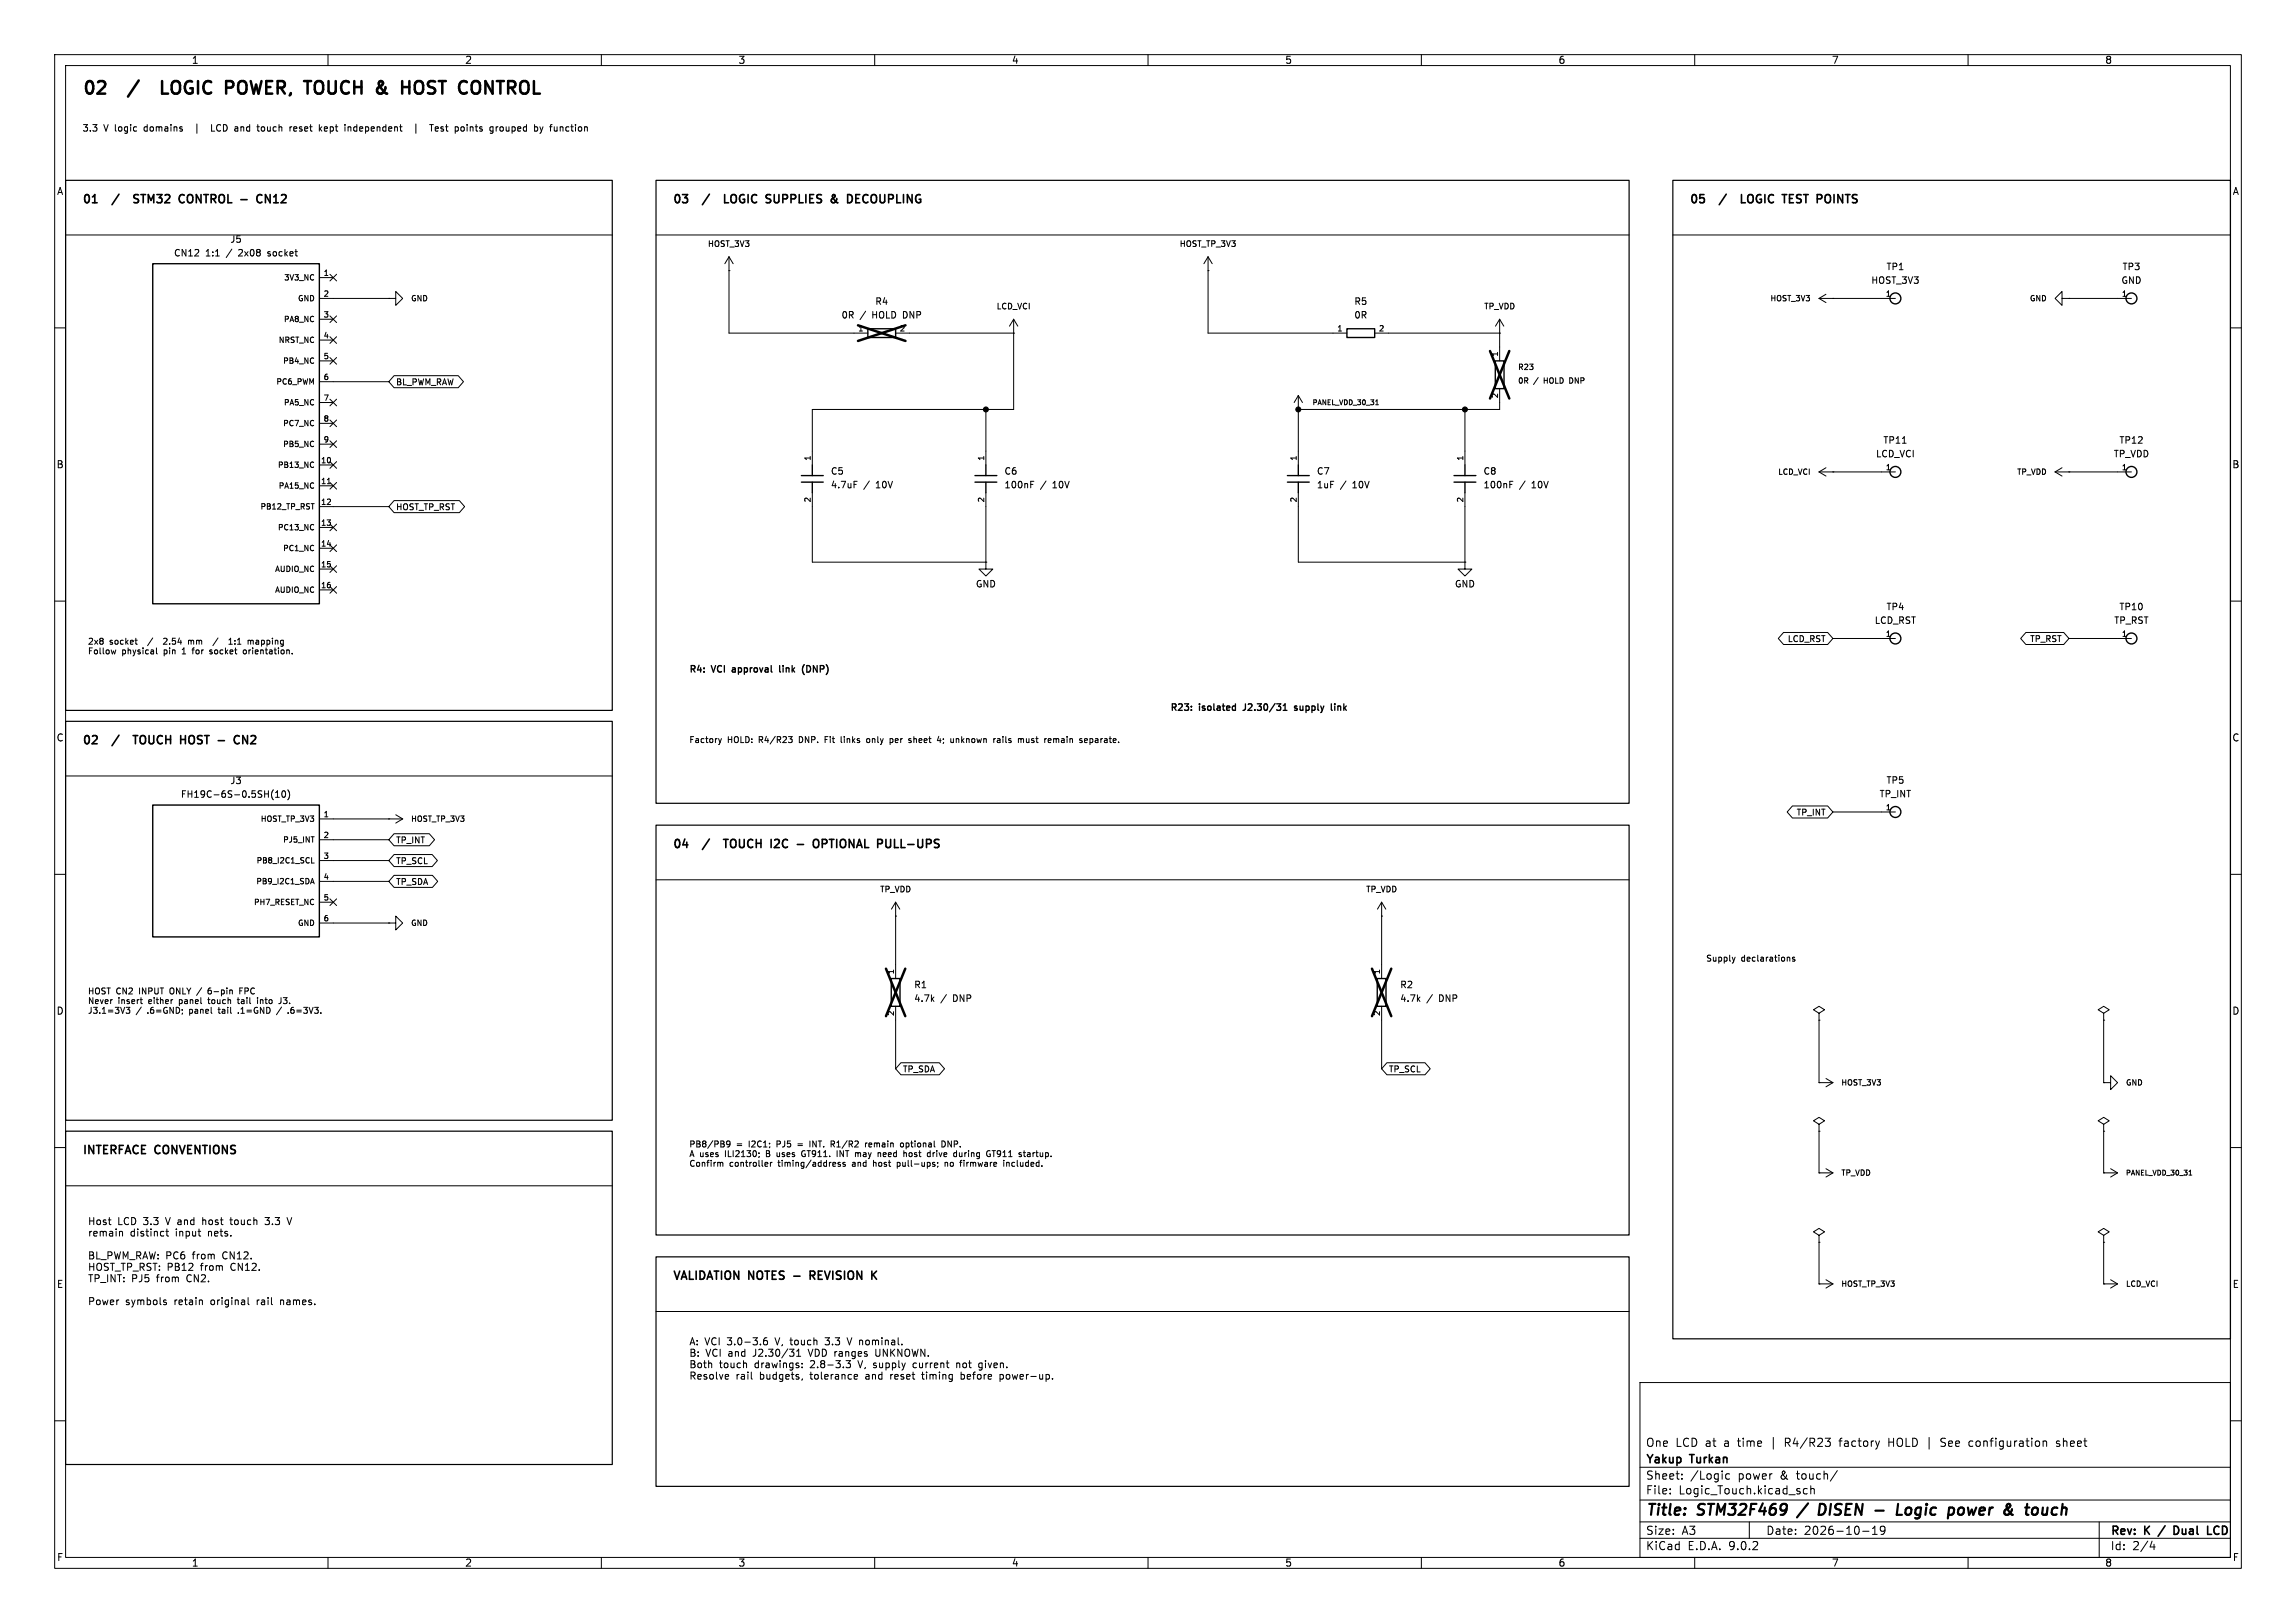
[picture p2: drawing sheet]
<svg xmlns="http://www.w3.org/2000/svg" width="420mm" height="297mm" viewBox="0 0 420 297" stroke-linecap="round" stroke-linejoin="round" font-family="sans-serif">
<defs><g id="words">
<g font-size="3.2">
<text x="15" y="18.4">02</text>
<text x="32.5" y="18.4">LOGIC</text>
<text x="45.1" y="18.4">POWER,</text>
<text x="60.6" y="18.4">TOUCH</text>
<text x="74.6" y="18.4">&amp;</text>
<text x="80.1" y="18.4">HOST</text>
<text x="91.5" y="18.4">CONTROL</text>
</g>
<g font-size="2.8">
<text x="301" y="277.9">Title:</text>
<text x="310.6" y="277.9">STM32F469</text>
<text x="334.3" y="277.9">DISEN</text>
<text x="350.2" y="277.9">Logic</text>
<text x="360.5" y="277.9">power</text>
<text x="371.4" y="277.9">&amp;</text>
<text x="376.2" y="277.9">touch</text>
</g>
<g font-size="2.1">
<text x="15" y="38">01</text>
<text x="26.4" y="38">STM32</text>
<text x="35.3" y="38">CONTROL</text>
<text x="47.1" y="38">-</text>
<text x="50.7" y="38">CN12</text>
<text x="123" y="38">03</text>
<text x="134.4" y="38">LOGIC</text>
<text x="142.6" y="38">SUPPLIES</text>
<text x="155.1" y="38">&amp;</text>
<text x="158.7" y="38">DECOUPLING</text>
<text x="309" y="38">05</text>
<text x="320.4" y="38">LOGIC</text>
<text x="328.6" y="38">TEST</text>
<text x="335.5" y="38">POINTS</text>
<text x="15" y="137">02</text>
<text x="26.4" y="137">TOUCH</text>
<text x="35.5" y="137">HOST</text>
<text x="43" y="137">-</text>
<text x="46.6" y="137">CN2</text>
<text x="123" y="155.9">04</text>
<text x="134.4" y="155.9">TOUCH</text>
<text x="143.5" y="155.9">I2C</text>
<text x="148.9" y="155.9">-</text>
<text x="152.5" y="155.9">OPTIONAL</text>
<text x="164.8" y="155.9">PULL-UPS</text>
<text x="15" y="212">INTERFACE</text>
<text x="28.5" y="212">CONVENTIONS</text>
<text x="123" y="234.9">VALIDATION NOTES</text>
<text x="149.4" y="234.9">REVISION</text>
<text x="301" y="268.2">Yakup</text>
<text x="301" y="265">One</text>
<text x="306.5" y="265">LCD at</text>
<text x="309.3" y="268.2">Turkan</text>
<text x="315.5" y="265">a</text>
<text x="318.2" y="265">time</text>
<text x="324.3" y="265">|</text>
<text x="327.1" y="265">R4/R23</text>
<text x="337.2" y="265">factory</text>
<text x="346.3" y="265">HOLD</text>
<text x="356.2" y="265">See</text>
<text x="361.5" y="265">configuration</text>
<text x="377.7" y="265">sheet</text>
<text x="301" y="273.7">File:</text>
<text x="301" y="271">Sheet:</text>
<text x="307.1" y="273.7">Logic_Touch.kicad_sch</text>
<text x="309.2" y="271">/Logic</text>
<text x="318" y="271">power</text>
<text x="325.8" y="271">&amp;</text>
<text x="329" y="271">touch/</text>
<text x="301" y="281.1">Size:</text>
<text x="307.6" y="281.1">A3</text>
<text x="323" y="281.1">Date:</text>
<text x="330" y="281.1">2026-10-19</text>
<text x="386" y="281.3">Rev:</text>
<text x="392.4" y="281.3">K</text>
<text x="398.9" y="281.3">Dual</text>
<text x="405.7" y="281.3">LCD</text>
<text x="301" y="283.9">KiCad</text>
<text x="308.7" y="283.9">E.D.A.</text>
<text x="316.3" y="283.9">9.0.2</text>
<text x="386" y="283.9">Id:</text>
<text x="390.1" y="283.9">2/4</text>
</g>
<g font-size="1.8">
<text x="35" y="11.9">1</text>
<text x="85" y="11.9">2</text>
<text x="135" y="11.9">3</text>
<text x="185" y="11.9">4</text>
<text x="235" y="11.9">5</text>
<text x="285" y="11.9">6</text>
<text x="335" y="11.9">7</text>
<text x="385" y="11.9">8</text>
<text x="10.3" y="35.9">A</text>
<text x="408.3" y="35.9">A</text>
<text x="10.3" y="85.9">B</text>
<text x="408.2" y="85.9">B</text>
<text x="10.3" y="135.9">C</text>
<text x="408.2" y="135.9">C</text>
<text x="10.3" y="185.9">D</text>
<text x="408.2" y="185.9">D</text>
<text x="16" y="224.5">Host</text>
<text x="16" y="226.6">remain</text>
<text x="21.5" y="224.5">LCD 3.3</text>
<text x="23.8" y="226.6">distinct</text>
<text x="30.6" y="224.5">V and</text>
<text x="32.2" y="226.6">input</text>
<text x="37.7" y="224.5">host</text>
<text x="38.3" y="226.6">nets.</text>
<text x="43" y="224.5">touch</text>
<text x="49.6" y="224.5">3.3</text>
<text x="16" y="230.8">BL_PWM_RAW: PC6</text>
<text x="16" y="232.9">HOST_TP_RST: PB12</text>
<text x="35.3" y="230.8">from</text>
<text x="36.8" y="232.9">from</text>
<text x="41" y="230.8">CN12.</text>
<text x="42.5" y="232.9">CN12.</text>
<text x="10.3" y="235.9">E</text>
<text x="16" y="235">TP_INT:</text>
<text x="16" y="239.2">Power</text>
<text x="22.9" y="239.2">symbols</text>
<text x="24.1" y="235">PJ5</text>
<text x="28.8" y="235">from</text>
<text x="32" y="239.2">retain</text>
<text x="34.4" y="235">CN2.</text>
<text x="38.8" y="239.2">original</text>
<text x="47.4" y="239.2">rail</text>
<text x="51.9" y="239.2">names.</text>
<text x="408.3" y="235.9">E</text>
<text x="126" y="246.5">A: VCI 3.0-3.6</text>
<text x="126" y="248.6">B:</text>
<text x="126" y="250.7">Both</text>
<text x="129.1" y="248.6">VCI and</text>
<text x="131.6" y="250.7">touch</text>
<text x="138" y="248.6">J2.30/31</text>
<text x="138.2" y="250.7">drawings:</text>
<text x="142.1" y="246.5">V, touch</text>
<text x="148.4" y="248.6">VDD ranges</text>
<text x="148.5" y="250.7">2.8-3.3</text>
<text x="151.6" y="246.5">3.3</text>
<text x="155.9" y="246.5">V nominal.</text>
<text x="157.5" y="250.7">V, supply</text>
<text x="161" y="248.6">UNKNOWN.</text>
<text x="167.9" y="250.7">current</text>
<text x="176" y="250.7">not</text>
<text x="180.3" y="250.7">given.</text>
<text x="126" y="252.8">Resolve</text>
<text x="134.6" y="252.8">rail</text>
<text x="139.1" y="252.8">budgets,</text>
<text x="148.5" y="252.8">tolerance</text>
<text x="158.8" y="252.8">and</text>
<text x="163.5" y="252.8">reset</text>
<text x="169.5" y="252.8">timing</text>
<text x="176.8" y="252.8">before</text>
<text x="184.1" y="252.8">power-up.</text>
<text x="10.3" y="285.9">F</text>
<text x="35" y="286.9">1</text>
<text x="85" y="286.9">2</text>
<text x="135" y="286.9">3</text>
<text x="185" y="286.9">4</text>
<text x="235" y="286.9">5</text>
<text x="285" y="286.9">6</text>
<text x="335" y="286.9">7</text>
<text x="385" y="286.9">8</text>
<text x="408.3" y="285.9">F</text>
</g>
<g font-size="1.7">
<text x="15" y="24.4">3.3</text>
<text x="19" y="24.4">V logic</text>
<text x="26.7" y="24.4">domains</text>
<text x="39.8" y="24.4">LCD and</text>
<text x="48.7" y="24.4">touch</text>
<text x="54.8" y="24.4">reset</text>
<text x="60.4" y="24.4">kept</text>
<text x="65.3" y="24.4">independent</text>
<text x="78.4" y="24.4">|</text>
<text x="81.8" y="24.4">Test</text>
<text x="86.6" y="24.4">points</text>
<text x="93.2" y="24.4">grouped</text>
<text x="101.5" y="24.4">by</text>
<text x="104.7" y="24.4">function</text>
<text x="31.7" y="47.1">CN12</text>
<text x="37.6" y="47.1">1:1</text>
<text x="41.6" y="47.1">/</text>
<text x="42" y="44.6">J5</text>
<text x="44" y="47.1">2x08</text>
<text x="49.5" y="47.1">socket</text>
<text x="342.2" y="52.1">HOST_3V3</text>
<text x="345" y="49.6">TP1</text>
<text x="388" y="52.1">GND</text>
<text x="388.2" y="49.6">TP3</text>
<text x="153.8" y="58.5">0R</text>
<text x="157.3" y="58.5">/</text>
<text x="159.7" y="58.5">HOLD</text>
<text x="160" y="56">R4</text>
<text x="165.5" y="58.5">DNP</text>
<text x="247.6" y="56">R5</text>
<text x="247.6" y="58.5">0R</text>
<text x="343.1" y="83.9">LCD_VCI</text>
<text x="344.4" y="81.4">TP11</text>
<text x="386.6" y="83.9">TP_VDD</text>
<text x="387.6" y="81.4">TP12</text>
<text x="151.9" y="87.1">C5</text>
<text x="151.9" y="89.6">4.7uF</text>
<text x="158" y="89.6">/</text>
<text x="160.4" y="89.6">10V</text>
<text x="183.6" y="87.1">C6</text>
<text x="183.6" y="89.6">100nF</text>
<text x="190.3" y="89.6">/</text>
<text x="192.7" y="89.6">10V</text>
<text x="240.8" y="87.1">C7</text>
<text x="240.8" y="89.6">1uF</text>
<text x="245.2" y="89.6">/</text>
<text x="247.6" y="89.6">10V</text>
<text x="271.3" y="87.1">C8</text>
<text x="271.3" y="89.6">100nF</text>
<text x="277.9" y="89.6">/</text>
<text x="280.3" y="89.6">10V</text>
<text x="178.4" y="107.7">GND</text>
<text x="266" y="107.7">GND</text>
<text x="345" y="111.9">TP4</text>
<text x="387.6" y="111.9">TP10</text>
<text x="342.8" y="114.4">LCD_RST</text>
<text x="386.6" y="114.4">TP_RST</text>
<text x="126" y="123.7">R4:</text>
<text x="130.3" y="123.7">VCI</text>
<text x="134.5" y="123.7">approval</text>
<text x="143.6" y="123.7">link</text>
<text x="148.3" y="123.7">(DNP)</text>
<text x="214" y="130.7">R23:</text>
<text x="219.5" y="130.7">isolated</text>
<text x="228" y="130.7">J2.30/31</text>
<text x="237.8" y="130.7">supply</text>
<text x="245" y="130.7">link</text>
<text x="42" y="143.7">J3</text>
<text x="345" y="143.6">TP5</text>
<text x="33" y="146.2">FH19C-6S-0.5SH(10)</text>
<text x="343.7" y="146.1">TP_INT</text>
<text x="167.1" y="181">R1</text>
<text x="167.1" y="183.5">4.7k</text>
<text x="172.1" y="183.5">/</text>
<text x="174.5" y="183.5">DNP</text>
<text x="256" y="181">R2</text>
<text x="256" y="183.5">4.7k</text>
<text x="261" y="183.5">/</text>
<text x="263.4" y="183.5">DNP</text>
</g>
<g font-size="1.5">
<text x="129.4" y="45.4">HOST_3V3</text>
<text x="215.7" y="45.4">HOST_TP_3V3</text>
<text x="182.2" y="56.8">LCD_VCI</text>
<text x="271.4" y="56.8">TP_VDD</text>
<text x="72.4" y="70.7">BL_PWM_RAW</text>
<text x="72.4" y="93.6">HOST_TP_RST</text>
<text x="16" y="118.3">2x8</text>
<text x="20.1" y="118.3">socket</text>
<text x="27.5" y="118.3">/</text>
<text x="30.8" y="118.3">2.54</text>
<text x="35.5" y="118.3">mm</text>
<text x="43.9" y="118.3">1:1</text>
<text x="47.6" y="118.3">mapping</text>
<text x="326.9" y="117.7">LCD_RST</text>
<text x="371.2" y="117.7">TP_RST</text>
<text x="16" y="120.1">Follow</text>
<text x="22.3" y="120.1">physical</text>
<text x="30.1" y="120.1">pin</text>
<text x="33.7" y="120.1">1</text>
<text x="35.9" y="120.1">for</text>
<text x="39.2" y="120.1">socket</text>
<text x="45.6" y="120.1">orientation.</text>
<text x="126" y="136.3">Factory</text>
<text x="133.1" y="136.3">HOLD:</text>
<text x="139" y="136.3">R4/R23</text>
<text x="146.6" y="136.3">DNP.</text>
<text x="151.5" y="136.3">Fit</text>
<text x="154.7" y="136.3">links</text>
<text x="159.6" y="136.3">only</text>
<text x="164.1" y="136.3">per</text>
<text x="167.8" y="136.3">sheet</text>
<text x="173.3" y="136.3">4;</text>
<text x="175.9" y="136.3">unknown</text>
<text x="184" y="136.3">rails</text>
<text x="188.8" y="136.3">must</text>
<text x="193.8" y="136.3">remain</text>
<text x="200.5" y="136.3">separate.</text>
<text x="328.5" y="149.4">TP_INT</text>
<text x="72.4" y="154.5">TP_INT</text>
<text x="72.4" y="158.3">TP_SCL</text>
<text x="72.4" y="162.1">TP_SDA</text>
<text x="160.9" y="163.5">TP_VDD</text>
<text x="249.8" y="163.5">TP_VDD</text>
<text x="312" y="176.3">Supply</text>
<text x="318.5" y="176.3">declarations</text>
<text x="16" y="182.3">HOST CN2</text>
<text x="16" y="184.1">Never</text>
<text x="16" y="185.8">J3.1=3V3</text>
<text x="21.6" y="184.1">insert</text>
<text x="24.9" y="185.8">/</text>
<text x="25.6" y="182.3">INPUT</text>
<text x="27.2" y="185.8">.6=GND;</text>
<text x="27.4" y="184.1">either</text>
<text x="31.5" y="182.3">ONLY /</text>
<text x="33.2" y="184.1">panel</text>
<text x="35" y="185.8">panel</text>
<text x="38.7" y="184.1">touch</text>
<text x="38.9" y="182.3">6-pin</text>
<text x="40.6" y="185.8">tail</text>
<text x="44.4" y="184.1">tail</text>
<text x="44.4" y="185.8">.1=GND</text>
<text x="44.9" y="182.3">FPC</text>
<text x="48.2" y="184.1">into</text>
<text x="51.8" y="185.8">/</text>
<text x="52.4" y="184.1">J3.</text>
<text x="54" y="185.8">.6=3V3.</text>
<text x="165.1" y="196.4">TP_SDA</text>
<text x="254" y="196.4">TP_SCL</text>
<text x="126" y="210.3">PB8/PB9</text>
<text x="126" y="212.1">A uses</text>
<text x="126" y="213.8">Confirm</text>
<text x="132.8" y="212.1">ILI2130;</text>
<text x="133.5" y="213.8">controller</text>
<text x="134.7" y="210.3">=</text>
<text x="137.2" y="210.3">I2C1;</text>
<text x="140.5" y="212.1">B</text>
<text x="142.5" y="210.3">PJ5</text>
<text x="142.6" y="213.8">timing/address</text>
<text x="142.7" y="212.1">uses</text>
<text x="146.5" y="210.3">=</text>
<text x="147.5" y="212.1">GT911.</text>
<text x="149" y="210.3">INT.</text>
<text x="153.1" y="210.3">R1/R2</text>
<text x="154.2" y="212.1">INT</text>
<text x="156.3" y="213.8">and</text>
<text x="157.8" y="212.1">may</text>
<text x="159.6" y="210.3">remain</text>
<text x="160.4" y="213.8">host</text>
<text x="162.2" y="212.1">need</text>
<text x="165" y="213.8">pull-ups;</text>
<text x="166.3" y="210.3">optional</text>
<text x="167.1" y="212.1">host</text>
<text x="171.7" y="212.1">drive</text>
<text x="173.9" y="213.8">no</text>
<text x="174.1" y="210.3">DNP.</text>
<text x="176.7" y="212.1">during</text>
<text x="177" y="213.8">firmware</text>
<text x="183" y="212.1">GT911</text>
<text x="185.2" y="213.8">included.</text>
<text x="189.2" y="212.1">startup.</text>
</g>
<g font-size="1.4">
<text x="51.8" y="51.5">3V3_NC</text>
<text x="59.1" y="50.5">1</text>
<text x="51.8" y="59.1">PA8_NC</text>
<text x="54.4" y="55.3">GND</text>
<text x="59.1" y="54.4">2</text>
<text x="59.1" y="58.2">3</text>
<text x="75.1" y="55.3">GND</text>
<text x="323.7" y="55.3">HOST_3V3</text>
<text x="344.8" y="54.4">1</text>
<text x="371.2" y="55.3">GND</text>
<text x="388" y="54.4">1</text>
<text x="50.8" y="63">NRST_NC</text>
<text x="59.1" y="62">4</text>
<text x="59.1" y="65.8">5</text>
<text x="156.9" y="60.7">1</text>
<text x="164.5" y="60.7">2</text>
<text x="244.5" y="60.7">1</text>
<text x="252.1" y="60.7">2</text>
<text x="274.1" y="65.4" transform="rotate(-90 274.1 65.4)">1</text>
<text x="50.4" y="70.6">PC6_PWM</text>
<text x="51.7" y="66.8">PB4_NC</text>
<text x="59.1" y="69.6">6</text>
<text x="277.6" y="67.9">R23</text>
<text x="277.6" y="70.4">0R</text>
<text x="280.6" y="70.4">/</text>
<text x="282.6" y="70.4">HOLD</text>
<text x="287.5" y="70.4">DNP</text>
<text x="51.8" y="74.4">PA5_NC</text>
<text x="59.1" y="73.4">7</text>
<text x="59.1" y="77.2">8</text>
<text x="274.1" y="73" transform="rotate(-90 274.1 73)">2</text>
<text x="51.7" y="78.2">PC7_NC</text>
<text x="51.7" y="82">PB5_NC</text>
<text x="59.1" y="81">9</text>
<text x="50.7" y="85.8">PB13_NC</text>
<text x="50.8" y="89.6">PA15_NC</text>
<text x="58.6" y="84.8">10</text>
<text x="58.6" y="88.6">11</text>
<text x="148.3" y="84.4" transform="rotate(-90 148.3 84.4)">1</text>
<text x="180.1" y="84.4" transform="rotate(-90 180.1 84.4)">1</text>
<text x="237.2" y="84.4" transform="rotate(-90 237.2 84.4)">1</text>
<text x="267.7" y="84.4" transform="rotate(-90 267.7 84.4)">1</text>
<text x="325.2" y="87.1">LCD_VCI</text>
<text x="344.8" y="86.1">1</text>
<text x="368.9" y="87.1">TP_VDD</text>
<text x="388" y="86.1">1</text>
<text x="47.5" y="93.4">PB12_TP_RST</text>
<text x="58.6" y="92.5">12</text>
<text x="148.3" y="92" transform="rotate(-90 148.3 92)">2</text>
<text x="180.1" y="92" transform="rotate(-90 180.1 92)">2</text>
<text x="237.2" y="92" transform="rotate(-90 237.2 92)">2</text>
<text x="267.7" y="92" transform="rotate(-90 267.7 92)">2</text>
<text x="50.7" y="97.2">PC13_NC</text>
<text x="51.7" y="101.1">PC1_NC</text>
<text x="58.6" y="96.3">13</text>
<text x="58.6" y="100.1">14</text>
<text x="50.2" y="104.9">AUDIO_NC</text>
<text x="58.6" y="103.9">15</text>
<text x="58.6" y="107.7">16</text>
<text x="50.2" y="108.7">AUDIO_NC</text>
<text x="344.8" y="116.6">1</text>
<text x="388" y="116.6">1</text>
<text x="59.1" y="149.6">1</text>
<text x="344.8" y="148.3">1</text>
<text x="47.6" y="150.6">HOST_TP_3V3</text>
<text x="51.7" y="154.4">PJ5_INT</text>
<text x="59.1" y="153.4">2</text>
<text x="75.1" y="150.6">HOST_TP_3V3</text>
<text x="46.8" y="158.2">PB8_I2C1_SCL</text>
<text x="59.1" y="157.2">3</text>
<text x="59.1" y="161">4</text>
<text x="46.3" y="165.8">PH7_RESET_NC</text>
<text x="46.7" y="162">PB9_I2C1_SDA</text>
<text x="59.1" y="164.8">5</text>
<text x="54.4" y="169.6">GND</text>
<text x="59.1" y="168.7">6</text>
<text x="75.1" y="169.6">GND</text>
<text x="163.6" y="178.4" transform="rotate(-90 163.6 178.4)">1</text>
<text x="252.5" y="178.4" transform="rotate(-90 252.5 178.4)">1</text>
<text x="163.6" y="186" transform="rotate(-90 163.6 186)">2</text>
<text x="252.5" y="186" transform="rotate(-90 252.5 186)">2</text>
<text x="336.7" y="198.8">HOST_3V3</text>
<text x="388.8" y="198.8">GND</text>
<text x="336.7" y="215.4">TP_VDD</text>
<text x="336.7" y="235.7">HOST_TP_3V3</text>
<text x="388.8" y="235.7">LCD_VCI</text>
</g>
<g font-size="1.3">
<text x="240" y="74.3">PANEL_VDD_30_31</text>
<text x="388.8" y="215.3">PANEL_VDD_30_31</text>
</g>
</g></defs>
<g fill="none" stroke="#000" stroke-width=".18">
<path d="M10 10h400v277h-400zM12 12h396v273h-396zM60 10v2M110 10v2M160 10v2M210 10v2M260 10v2M310 10v2M360 10v2M36 22.7v1.7M38.7 22.8v1.2h.6M48.2 23.2l-.3 .1-.1 .1v.5l.4 .1"/>
<path d="M53.3 23.2h.1M53.7 23.6l.6-.1-.1-.2-.3-.1-.2 .2 .1 .5h.4M59.3 23.6l.6-.1-.1-.2-.3-.1-.2 .2 .1 .5h.4M64 23.2l.2 .2v.6M64.9 23.2l-.2 .2v.4l.2 .2M76.1 22.7v1.7M79.6 23.6l.6-.1-.1-.2-.3-.1-.2 .2 .1 .5h.4M81.1 23.3l-.3-.1-.2 .2 .1 .1 .4 .2v.2h-.5M86 23.2v.8M86.2 23.2l-.2 .1M91.6 23.3l.2-.1 .3 .2-.1 .5h-.4M92.6 23.2v.6l.2 .2"/>
<path d="M100.5 23.2h.5M101 22.8l-.3 .2v1M103.7 23.2l.4 .1M104.1 23.9l-.4 .1M12 43h100M49 46.8h.1M49 46.1v.3M58.4 54.6h12.7M58.4 50.8h2.6M58.4 58.4h2.6M60.4 50.2l1.2 1.2M60.4 57.8l1.2 1.2"/>
<path d="M61.6 50.2l-1.2 1.2M61.6 57.8l-1.2 1.2M71.1 54.6h1.3v-1.3l1.3 1.3-1.3 1.3v-1.3M71.1 54.6h.1M120 43h178M133.3 49.5h.1M133.3 47v14h25.4M133.3 47l-.7 1.3M133.3 47l.8 1.3M185.4 58.4l-.7 1.3M185.4 58.4l.8 1.3M185.4 58.4v16.5h-36.8v10.2"/>
<path d="M221 49.5h.1M221 47l-.8 1.3M221 47l.7 1.3M221 47v14h25.4M274.3 58.4l-.7 1.3M274.3 58.4l.8 1.3M274.3 58.4v7.6M306 43h102M332.7 54.6h14M332.7 54.6l1.3 .8M334 53.8l-1.3 .8M335.3 54.6h.1"/>
<path d="M377.2 54.6v-1.3l-1.3 1.3 1.3 1.3v-1.3h1.3M378.5 54.6h.1M378.5 54.6h11.4M10 60h2M58.4 62.2h2.6M58.4 66h2.6M58.4 69.9h12.7M58.4 73.7h2.6M58.4 77.5h2.6M60.4 61.6l1.2 1.2M60.4 65.4l1.2 1.2M60.4 76.9l1.2 1.2"/>
<path d="M60.4 73.1l1.2 1.2M61.6 61.6l-1.2 1.2M61.6 65.4l-1.2 1.2M61.6 76.9l-1.2 1.2M61.6 73.1l-1.2 1.2M72.1 68.7h11.7l1 1.2-1 1.1h-11.7l-1-1.1zM163.8 61h21.6M180.3 74.9v10.2M185.4 61h.1M237.5 74.9h.1M237.5 72.4v12.7M237.5 72.4l-.8 1.3"/>
<path d="M237.5 72.4l.8 1.3M251.5 61h22.8M251.6 74.1h.6M251.7 73.4l.2-.2v.9M268 74.9v10.2M274.3 61h.1M274.3 71.1v3.8h-36.8M287.4 69.1h-.3v1h.3M408 60h2M57.2 84.5l.2 .1M57.4 85.4l-.2 .1M58.4 81.3h2.6"/>
<path d="M58.4 85.1h2.6M58.4 88.9h2.6M58.4 92.7h12.7M58.4 96.5h2.6M59.9 88.5h.6M60.4 88.3l1.2 1.2M60.4 80.7l1.2 1.2M60.4 84.5l1.2 1.2M60.4 99.7l1.2 1.2M60.4 95.9l1.2 1.2M61.6 88.3l-1.2 1.2M61.6 80.7l-1.2 1.2"/>
<path d="M61.6 84.5l-1.2 1.2M61.6 99.7l-1.2 1.2M61.6 95.9l-1.2 1.2M72.1 91.6h11.9l1 1.1-1 1.1h-11.9l-1-1.1zM148.6 90.2v12.7h31.7M156.2 88.1h.6M180.3 90.2v12.7M188.5 88.6h.4M188.5 88.1h.6M237.5 90.2v12.7h30.5M268 90.2v12.7M276.2 88.6h.4"/>
<path d="M276.2 88.1h.5M332.7 86.4h14M332.7 86.4l1.3 .7M334 85.6l-1.3 .8M335.3 86.4h.1M348 81.1h.7M375.9 86.4l1.3 .7M375.9 86.4h14M377.2 85.6l-1.3 .8M378.5 86.4h.1M10 110h2M21.2 118.9l-.2 .8-.2-.6"/>
<path d="M24.7 117.2h.4M24.9 117.8l.2 .1M28.6 118.6v.9l.2 .2M30.3 116.8l-.4 .1M30.5 117.3l-.6 .6h.7M33.3 119.7h.7M33.4 118.8l-.1 .1M34.5 117.3l.3-.1 .2 .1M34.5 117.2v.7M35 117.3v.6M35.1 118.9h.4M35.1 117.2l-.1 .1"/>
<path d="M35.3 118.7v1M38.4 119.6h.4M38.8 119l-.3-.1-.1 .2v.1l.4 .2M39.9 116.7l-1 1.5M41.9 117.9h.6M41.9 117.1l.3-.3v1.1M43 117.8v.1M43 117.2v.1M43.4 117.9h.7M43.7 117l-.3 .1M44.6 119l.3-.1 .2 .2v.4l-.2 .2-.4-.2zM46.3 117.2v.7"/>
<path d="M46.8 117.2h.5M47.2 117.5h-.2l-.2 .1v.2l.4 .1M58.4 100.3h2.6M58.4 104.1h2.6M58.4 108h2.6M60.4 107.3l1.2 1.3M60.4 103.5l1.2 1.2M61.6 107.3l-1.2 1.3M61.6 103.5l-1.2 1.2M180.3 102.9v1.2h1.3l-1.3 1.3-1.2-1.3h1.2M180.3 102.9h.1M268 102.9v1.2h1.2l-1.2 1.3-1.3-1.3h1.3"/>
<path d="M268 102.9h.1M326.2 115.7h8.1l1 1.1-1 1.1h-8.1l-.9-1.1zM335.3 116.8h11.4M370.6 115.7h6.9l1 1.1-1 1.1h-6.9l-1-1.1zM378.5 116.8h11.4M408 110h2M131.4 135.2l.3 .7M131.7 135.9l-.1 .3M132 135.2l-.3 .7M144.2 134.8h.7l-.4 .4 .4 .1v.4l-.2 .2h-.3M150.9 135.3h.4M151.5 134.8h-.6v1.1"/>
<path d="M153.9 134.8v.9l.1 .2M158.6 135.2h.3l.2 .2v.3l-.2 .2-.4-.2zM162.9 135.2h.2l.2 .2v.4l-.4 .1M167.2 134.8v1.1M167.5 135.2l-.3 .1M171.5 135.5h.6M172.6 135.2v.1M172.6 135.8l-.1 .3M174.9 135.3l.4-.1 .1 .7M182.5 135.2h.4v.7M182.5 135.8h.4M182.9 135.4l-.4 .1"/>
<path d="M183.5 134.8v.1M183.5 135.2v.7M187.8 135.2v.6h.4M188.2 135.2v.7M192.7 135.3l.3-.1 .2 .1M192.7 135.2v.7M193.2 135.3v.6M193.5 135.2l-.3 .1M199.4 135.2h.3l.2 .2-.1 .4h-.4M199.4 135.2v1.1M10 160h2M12 142h100"/>
<path d="M50 144.5a1.38 1.38 0 0 0 0 1.9M50.4 145.9h.7M50.4 145.1l.4-.4v1.2M51.7 144.8l.1-.1a.64 .64 0 0 1 .5 .6 .64 .64 0 0 1-.5 .6l-.2-.4zM52.6 144.5a1.38 1.38 0 0 1 0 1.9M57 157.9h.5M58.4 149.9h15.3M58.4 153.7h12.7M58.4 157.5h12.7M71.1 149.9h.1M72.1 152.6h6.4l1 1.1-1 1.1h-6.4l-1-1.1zM72.1 156.4h7l.9 1.1-.9 1.1h-7l-1-1.1z"/>
<path d="M72.4 149.1l1.3 .8M73.7 149.9l-1.3 .7M327.9 147.5h6.4l1 1.1-1 1.1h-6.4l-1-1.1zM335.3 148.6h11.4M408 160h2M56.9 161.5h.5M57.1 160.7l.4 1M58.4 161.3h12.7M58.4 165.1h2.6M58.4 168.9h12.7M60.4 164.5l1.2 1.2M61.6 164.5l-1.2 1.2"/>
<path d="M71.1 168.9h1.3v-1.3l1.3 1.3-1.3 1.3v-1.3M71.1 168.9h.1M72.1 160.2h7l1 1.1-1 1.1h-7l-1-1.1zM120 161h178M163.8 167.6h.1M163.8 165.1v14M163.8 165.1l-.7 1.3M163.8 165.1l.8 1.3M252.7 167.6h.1M252.7 165.1v14M252.7 165.1l-.7 1.3M252.7 165.1l.8 1.3"/>
<path d="M317.4 175.2l-.3 .7M327.2 175.2l.2 .1v.6M328.3 175.2h-.3l-.1 .1v.2l.4 .1v.2h-.4M23.7 184.3l-.3 .5 .3 .1v.4l-.2 .1-.4-.1M25.6 182.9h.5M25.8 183.6l.3 .1M38 182.9h.4M38.2 182.6v.9l.1 .2M38.5 181.2l-.3 .1-.2 .1M38.6 180.8h-.3l-.3 .5 .1 .5 .4 .1M39.9 184.7h.4M40 184.3v1l.2 .1"/>
<path d="M43.4 182.9h.4M43.5 182.6v.9l.3 .2M43.6 185.3v.1M43.9 181.3h.3M44.4 180.8h-.5v1.1M47.1 182.9v.8M47.6 182.9v.8M47.8 182.9l-.2 .1M51.4 182.6v.8l-.3 .3M51.5 184.3l-.9 1.4M51.8 182.6h.7M51.8 183.6l.2 .1"/>
<path d="M53.2 184.6v.7l.5 .1M53.7 184.8h-.3l-.2 .2M163.8 184.2v11.4M164.8 194.5h7l1 1.1-1 1.1h-7l-1-1.1zM252.7 184.2v11.4M253.7 194.5h7l.9 1.1-.9 1.1h-7l-1-1.1zM332.7 185.4l1.1-.6-1.1-.6-1 .6 1 .6v1.3M332.7 186.7h.1M332.7 198.1h.1M332.7 198.1h2.6M332.7 186.7v11.4M334 197.4l1.3 .7"/>
<path d="M335.3 198.1l-1.3 .8M384.8 198.1h1.3v-1.2l1.2 1.2-1.2 1.3v-1.3M384.8 198.1h.1M384.8 185.4l1-.6-1-.6-1 .6 1 .6v1.3M384.8 186.7h.1M384.8 186.7v11.4M10 210h2M12 217h100M131.8 212.9l.1-.2 .3 .1v.6M133.5 209.3l-.2 .2-.3-.1v-.5l.3-.1 .2 .2v.6l-.2 .2-.3 .1M138.8 211v.1M138.9 211.6l-.1 .2"/>
<path d="M138.9 211l-.1 .1M140.3 212.7l.2 .3-.6 .1M140.4 213.4h-.1M140.9 212.7v.7M141.2 212.7l-.3 .2M142.1 210.9v.6l.2 .2M146 209.3h.8M146 209.6h.8M146.8 210.6a.6 .6 0 0 0-.2 .6 .6 .6 0 0 0 .5 .5M148.2 208.8v1.1M152 208.8h.4l.3 .2-.1 .3-.6 .1M152.3 209.4l.4 .5"/>
<path d="M153.1 210.6v1.1M153.7 211.7v-1.1l.6 1.1M153.7 212.8l-.3-.1-.1 .2v.1l.4 .1v.3h-.4M154.6 212.8l-.3-.1-.1 .2v.1l.4 .1v.3h-.4M157.1 210.9l.3 .1M158.3 209.2v.7M158.6 209.2l-.3 .2M159.3 209.2l-.4 .1 .1 .5 .3 .1M159.5 209.4l-.6 .1M159.8 212.3v1.1M161.7 210.9l-.1 .2v.4l.1 .2M162.1 211.2l-.5 .1"/>
<path d="M164.1 212.8h.4M164.1 213.4h.4M164.1 212.7v1.1M164.7 209.4l.2-.2 .4 .2-.1 .4-.3 .1-.2-.2M165.8 209.2v1.1M165.8 209.8l.1 .1M165.9 209.2h-.1M166.3 211.1l.1 .5h.3M170.7 210.9v.8M171.5 212.8v.1M171.6 213.4l-.1 .2M172.3 208.8a.56 .56 0 0 1 .6 .5 .56 .56 0 0 1-.6 .6z"/>
<path d="M172.9 212.8h.4v.6M172.9 212.7v.7M173.4 209.9v-1.1l.6 1.1M175.5 210.9v.7h.5M176 212.3l-.3 .2M176 210.9v.8M176.3 212.7v.7M181.5 210.6h.6M181.8 210.6v1.1M182.5 211.7h.2M182.6 210.6l-.2 .2v.2l.2 .2M183.6 212.7v.7"/>
<path d="M184.1 212.8h.5v.6M184.1 212.7v.7M187.9 211.5l.2 .2 .3-.1M188 211h.4v.7M188.4 211.2l-.5 .2M332.7 214.6h.1M332.7 205.7l1.1-.6-1.1-.6-1 .6 1 .6v1.3M332.7 207h.1M332.7 214.6h2.6M332.7 207v7.6M334 213.9l1.3 .7M335.3 214.6l-1.3 .8"/>
<path d="M384.8 214.6h.1M384.8 205.7l1-.6-1-.6-1 .6 1 .6v1.3M384.8 207h.1M384.8 214.6h2.5M384.8 207v7.6M386.1 213.9l1.2 .7M387.3 214.6l-1.2 .8M400.4 215h.5M400.5 214.4l.2-.3v.9M408 210h2M22 225.3l.4 .2v.7M30.1 238.3l.3 .1 .1 .2-.2 .2h-.3"/>
<path d="M30.1 237.9h.3M30.3 225.3h.5M30.5 224.9v1.1l.3 .2M37.1 222.8v1.3M37.1 223.3v.1M42 223.2h.5M42.2 222.8v1.1l.2 .2M45.4 237.5v1.1l.2 .2M48.5 222.8h.8l-.5 .5h.2M48.5 224l.5 .1M51.3 237.9v.9M51.4 237.9l-.1 .1"/>
<path d="M52.5 222.8l.4 1.3 .5-1.3M332.7 234.9h.1M332.7 226.1l1.1-.7-1.1-.6-1 .6 1 .7v1.2M332.7 227.3h.1M332.7 234.9h2.6M332.7 227.3v7.6M334 234.2l1.3 .7M335.3 234.9l-1.3 .8M384.8 234.9h.1M384.8 226.1l1-.7-1-.6-1 .6 1 .7v1.2M384.8 227.3h.1M384.8 234.9h2.5"/>
<path d="M384.8 227.3v7.6M386.1 234.2l1.2 .7M387.3 234.9l-1.2 .8M120 240h178M133.1 251.5l.2 .3-.6 .1M133.2 252.3l-.1 .1M136.5 249.5l.1 .8M137.5 252.3l.1 .1M140.3 244.8l-.4 .1a.88 .88 0 0 0 0 1.2l.4-.1 .1-.5-.2-.2-.4 .1-.1 .1M145.7 248.2h.8M146.1 246.9v1.3M146.7 250.2v.1"/>
<path d="M146.7 249.5v.1M146.8 252.3l-.1 .3M150.9 244.8h.8M150.9 246l.2 .1M154.9 244.8l.5 1.3M155.5 249.6l.1 .4-.2 .2-.5 .1-.1-.1M156.4 251.5l.4 .1 .1 .2-.7 .1M156.8 252.3l-.4 .1M160.2 246.9v1l.1 .2 .4 .1M162.9 251.5v.9M163 251.6l-.1 .2M167.5 249.4h-.2l-.3 .3 .1 .5 .4 .1"/>
<path d="M168.6 251.5h.5M168.8 251.1v1.1l.1 .2M175 249.4v.9M175.5 249.5l-.3-.1-.2 .1M175.8 252.3h.5M175.8 251.6h.5M175.8 251.1v1.3M179 250l.3 .3 .3-.1M179.6 249.5l-.3-.1-.3 .3M179.6 249.4v1.1l-.2 .2h-.3M182.9 251.5v1.3M183.5 251.6v.7l-.2 .1-.4-.1"/>
<path d="M300 253h108v32h-108zM10 260h2M300 278.5h108M300 274.5h108M300 268.5h108M305.5 273.2v.2M305.5 272.5v.1M307.7 270.5v.2M307.7 269.8v.1M316.4 269.8l-.5-.1-.2 .3v.4l.1 .2h.6M320 278.5v3M330.6 272.5l-.4-.1-.3 .3v.4l.1 .2h.6"/>
<path d="M331.2 272.5l.2-.1 .4 .1 .1 .9M331.2 271.9v1.5M336.1 269.1l-1.3 1.9M336.4 263.7h.5M342.5 279.7l.4-.4v1.5M344.8 279.9l-.3 .3h-.3l-.3-.3 .2-.5 .4-.1 .2 .1a.99 .99 0 0 1-.3 1.4h-.3M345.5 263.2v1.5M345.5 263.9h.9M352.9 263v2.2M355 264.6l.6 .1M355.7 263.2h-.4l-.3 .3 .2 .3 .4 .2M360.4 263.7l.5 .1"/>
<path d="M360.9 264.6l-.5 .1M373.9 263.7h.3l.2 .2v.8M376.7 263.8l-.3-.1-.2 .2v.2l.5 .2v.3h-.5M384 278.5v6.5M408 260h2M60 285v2M110 285v2M160 285v2M210 285v2M260 285v2M300 281.5h108M310 285v2"/>
<path d="M340.7 280.2h1.2M342.5 280.8h.9M360 285v2M393.7 282l-.4 1.1h.9M394 282.6v1"/>
</g>
<g fill="none" stroke="#000" stroke-width=".3">
<path d="M15.6 35.7l.2-.1 .4 .1M16.9 37.1h.9M17.2 35.8l.1-.2v1.5M21.8 35.5l-1.3 2M25.3 35.7l-.5-.1-.2 .1v.5l.6 .3 .1 .3-.2 .3-.6-.1M25.8 35.6h.8M26.2 35.6v1.5M27.1 37.1v-1.5l.5 1.1 .5-1.1v1.5M28.7 35.6h.9l-.5 .6M30.2 35.7l.2-.1 .6 .1M33.7 35.7h-.1a.54 .54 0 0 0-.7 .1M35.2 35.8a.5 .5 0 0 0-.6-.2 .5 .5 0 0 0-.3 .5v.5a.5 .5 0 0 0 .6 .5"/>
<path d="M36.8 35.6v1.5l-.9-1.5v1.5M37.3 35.6h.8M37.7 35.6v1.5M39.4 35.7l-.2-.1h-.6v1.5M40.1 35.8a.51 .51 0 0 1 .9 0M41.7 35.6v1.5M47.9 35.7a.6 .6 0 0 0-.7 0 .6 .6 0 0 0-.2 .8l.1 .2M49.4 35.6v1.5l-.8-1.5v1.5M50.1 37.1h.8M50.2 36h-.1M50.3 35.8l.2-.2v1.5M51.5 35.7l.2-.1 .6 .1"/>
<path d="M123.6 35.7l.2-.1 .4 .1M124.8 35.6h1l-.5 .6M129.8 35.5l-1.3 2M132.6 35.6v1.5h.7M134.6 35.8a.5 .5 0 0 0-.5-.2 .5 .5 0 0 0-.4 .5v.5l.2 .4M136.1 35.7a.54 .54 0 0 0-.7 .1M136.8 35.6v1.5M138.4 35.7h-.1a.54 .54 0 0 0-.7 .1M141 35.7l-.6-.1-.2 .1M141.6 35.6v1.2l.3 .3h.3M142.5 35.6v1.2M144 35.7l-.2-.1h-.6v1.5"/>
<path d="M145.5 35.7l-.2-.1h-.6v1.5M146.2 35.6v1.5M147.4 35.6v1.5M148.8 35.6h-.7v1.5M150.3 35.7l-.6-.1-.2 .1M152.3 35.8l.2-.2 .3 .2M155.8 35.8l-.4-.2h-.3v1.5M157.3 35.6h-.7v1.5M158.8 35.7a.6 .6 0 0 0-.8 0 .6 .6 0 0 0-.2 .8 .63 .63 0 0 0 .5 .6M159.4 35.8a.51 .51 0 0 1 .9 0M161 35.6v1.2M161.8 35.6v1.2"/>
<path d="M163.3 35.7l-.2-.1h-.5v1.5M164.1 35.6v1.5M165.3 35.6v1.5M166.8 35.6v1.5l-.8-1.5v1.5M168.3 35.7a.54 .54 0 0 0-.7 .1M309.6 35.7l.2-.1 .4 .1M311.7 35.6h-.7l-.1 .7M315.8 35.5l-1.3 2M318.6 35.6v1.5h.7M320.6 35.8a.5 .5 0 0 0-.5-.2 .5 .5 0 0 0-.4 .5v.5l.2 .4M322.1 35.7a.54 .54 0 0 0-.7 .1M322.8 35.6v1.5"/>
<path d="M324.4 35.7h-.1a.54 .54 0 0 0-.7 .1M326 35.6h.8M326.4 35.6v1.5M327.3 36.3h.5M328.1 35.6h-.8v1.5h.8M329.5 35.7l-.6-.1-.2 .1M329.9 35.6h.9M330.3 35.6v1.5M333.2 35.7l-.2-.1h-.6v1.5M333.9 35.8a.5 .5 0 0 1 .6-.2 .5 .5 0 0 1 .3 .5v.5l-.2 .4M335.5 35.6v1.5M337.1 35.6v1.5l-.9-1.5v1.5"/>
<path d="M337.6 35.6h.8M338 35.6v1.5M339.7 35.7l-.6-.1-.2 .1M15.6 134.7l.2-.1 .4 .1M16.9 134.7l.2-.1 .6 .1M21.8 134.5l-1.3 2M24.3 134.6h.9M24.8 134.6v1.5M26.6 134.8a.5 .5 0 0 0-.6-.2 .5 .5 0 0 0-.4 .5v.5l.2 .4M27.3 134.6v1.2M28.1 134.6v1.2M29.7 134.7h-.1a.54 .54 0 0 0-.7 .1"/>
<path d="M30.3 134.6v1.5M31.2 134.6v1.5M33.1 134.6v1.5M33.9 134.6v1.5M35.5 134.8a.5 .5 0 0 0-.6-.2 .5 .5 0 0 0-.3 .5v.5a.5 .5 0 0 0 .6 .5M37 134.7l-.6-.1-.2 .1M37.4 134.6h.9M37.8 134.6v1.5M43.8 134.7a.6 .6 0 0 0-.8 0 .6 .6 0 0 0-.2 .8l.1 .2M45.3 134.6v1.5l-.9-1.5v1.5M45.9 134.7l.2-.1 .6 .1M46.7 135.2l-.9 .9h1"/>
<path d="M123.6 153.7l.2-.1 .4 .1M125.3 153.5l-.4 1.1M129.8 153.5l-1.3 2M132.3 153.6h.9M132.8 153.6v1.5M134.6 153.8a.5 .5 0 0 0-.6-.2 .5 .5 0 0 0-.4 .5v.5l.2 .4M135.3 153.6v1.2M136.1 153.6v1.2M137.7 153.7h-.1a.54 .54 0 0 0-.7 .1M138.3 153.6v1.5M139.2 153.6v1.5M141.1 153.6v1.5"/>
<path d="M141.7 153.7l.6-.1 .2 .1 .1 .3-1 1.1h1M144.1 153.7h-.1a.54 .54 0 0 0-.7 .1M148.8 154.6v-.5a.5 .5 0 0 1 .5-.5 .5 .5 0 0 1 .5 .5v.5M150.4 154.4l.7-.1 .2-.2-.1-.4-.2-.1h-.6v1.5M151.7 153.6h.9M152.1 153.6v1.5M153.1 153.6v1.5M153.8 153.8a.51 .51 0 0 1 .8 0M156.2 153.6v1.5l-.9-1.5v1.5M156.7 155.1l.5-1.5 .5 1.5M158.2 153.6v1.5M161.3 153.7l-.2-.1h-.5v1.5"/>
<path d="M162.1 153.6v1.2M162.9 153.6v1.2M163.6 153.6v1.5h.7M164.8 153.6v1.5M167.9 153.6v1.2M168.8 153.6v1.2M170.3 153.7l-.2-.1h-.6v1.5M171.8 153.7l-.6-.1-.2 .1M15.6 209.6v1.5M17.1 209.6v1.5l-.8-1.5v1.5M17.6 209.6h.9M18.1 209.6v1.5"/>
<path d="M19.7 209.6h-.7v1.5M21.1 209.7l-.2-.1h-.6v1.5M22.6 209.6h-.8v1.5M22.9 211.1l.5-1.5 .5 1.5M25.3 209.7h-.1a.54 .54 0 0 0-.7 .1M26.6 209.6h-.7v1.5M29.3 209.7h-.1a.54 .54 0 0 0-.7 .1M29.9 209.8a.51 .51 0 0 1 .9 0M32.3 209.6v1.5l-.8-1.5v1.5M32.8 209.6l.5 1.5 .5-1.5M35.1 209.6h-.8v1.5M36.6 209.6v1.5l-.9-1.5v1.5"/>
<path d="M37.1 209.6h.8M37.5 209.6v1.5M38.4 209.6v1.5M39.1 209.8a.51 .51 0 0 1 .9 0M41.6 209.6v1.5l-.9-1.5v1.5M43.1 209.7l-.6-.1-.2 .1M123.3 232.6l.5 1.5 .5-1.5M124.6 234.1l.5-1.5 .5 1.5M126.1 232.6v1.5M127.3 232.6v1.5M128.8 232.8l-.4-.2h-.3v1.5M129.3 234.1l.5-1.5 .5 1.5"/>
<path d="M130.6 232.6h.9M131.1 232.6v1.5M132 232.6v1.5M132.7 232.8a.51 .51 0 0 1 .9 0M135.1 232.6v1.5l-.8-1.5v1.5M137.8 232.6v1.5l-.8-1.5v1.5M138.6 232.8a.51 .51 0 0 1 .8 0M139.9 232.6h.9M140.3 232.6v1.5M142 232.6h-.7v1.5M143.4 232.7l-.6-.1-.2 .1M145.2 233.5h1.1"/>
<path d="M148.6 233.4l.5 .7M148.9 233.3l-.7 .1M149 232.7l-.2-.1h-.6v1.5M150.4 232.6h-.7v1.5M150.8 232.6l.5 1.5 .5-1.5M152.3 232.6v1.5M153.8 232.7l-.5-.1-.2 .1M154.5 232.6v1.5M155.2 232.8a.51 .51 0 0 1 .9 0M157.6 232.6v1.5l-.8-1.5v1.5M159.5 232.6v1.5M159.7 233.2l.6 .9"/>
<path d="M160.3 232.6l-.8 .9M396 279.2l-1.2 1.9M398.4 279.5l-.4-.2h-.3v1.5h.3l.4-.2M405.1 279.5l-.1 .4 .1 .7M403.8 280.8h.7"/>
</g>
<path d="M330.7 275.1l-2 2.6M333.7 275.3l-.8-.1-.2 2h.4l.6-.3M343 276.4h1.6M347.2 275.2l-.2 2h.9M349.5 276a.59 .59 0 0 0-.9 .3v.7a.57 .57 0 0 0 1-.2M358.6 275.9h.3l.3 .2v.7a.62 .62 0 0 1-.7 .4M367.1 275.5l.3-.3 .3 .1v.2M370.5 275.9h.7M370.8 275.2l-.2 1.7 .3 .3M374.5 275.9l-.1 1.3M375.6 276l-.2 .3-.1 .5 .3 .4" fill="none" stroke="#000" stroke-width=".4"/>
<g fill="none" stroke="#000" stroke-width=".25">
<path d="M27.9 48.3h30.5v62.2h-30.5zM158.7 60.2h5.1v1.6h-5.1zM246.4 60.2h5.1v1.6h-5.1zM273.5 66h1.6v5.1h-1.6zM146.6 87h4M146.6 88.2h4M148.6 85.1v1.9M148.6 88.2v2M178.3 87h4M178.3 88.2h4M180.3 85.1v1.9M180.3 88.2v2"/>
<path d="M235.5 87h4M235.5 88.2h4M237.5 85.1v1.9M237.5 88.2v2M266 87h4M266 88.2h4M268 85.1v1.9M268 88.2v2M27.9 147.3h30.5v24.2h-30.5zM163 179.1h1.6v5.1h-1.6zM251.9 179.1h1.6v5.1h-1.6z"/>
<circle cx="346.7" cy="54.6" r="1"/>
<circle cx="389.9" cy="54.6" r="1"/>
<circle cx="346.7" cy="86.4" r="1"/>
<circle cx="389.9" cy="86.4" r="1"/>
<circle cx="346.7" cy="116.8" r="1"/>
<circle cx="389.9" cy="116.8" r="1"/>
<circle cx="346.7" cy="148.6" r="1"/>
</g>
<g fill="none" stroke="#000" stroke-width=".46">
<path d="M16 15.1a.53 .53 0 0 1 .8 0M17.9 15.1l.4-.3h.5l.3 .3M25.4 14.7l-2 3M29.7 14.8v2.3h1M32.8 15.2a.77 .77 0 0 0-.9-.4 .77 .77 0 0 0-.5 .8v.8l.1 .4 .2 .2M35.1 14.9a.83 .83 0 0 0-1.1 .3M36.2 14.8v2.3M38.6 15.1a.79 .79 0 0 0-1.2 .1M42.6 15.1l-.4-.3h-.8v2.3M43.6 16.4a.77 .77 0 0 0 .9 .7M45 15.2a.77 .77 0 0 0-.9-.4 .77 .77 0 0 0-.5 .8M45.9 14.8l.5 2.3"/>
<path d="M47.8 14.8l-.5 2.3M49.8 14.8h-1.1v2.3M52 15.1l-.3-.3h-.9v2.3M55.6 14.8h1.3M56.3 14.8v2.3M57.7 15.2a.77 .77 0 0 1 .9-.4 .77 .77 0 0 1 .5 .8l-.1 1.2M60.1 14.8v1.9M61.4 14.8v1.9M63.8 15.1a.79 .79 0 0 0-1.2 .1M64.8 14.8v2.3M66.1 14.8v2.3M69.3 15.2l.3-.4 .4 .1 .1 .3"/>
<path d="M73.6 14.8v2.3M73.6 15.9h1.3M74.9 14.8v2.3M76 15.2a.78 .78 0 0 1 1.3 0M78.3 17l.3 .1 .8-.1M79.6 14.9l-.9-.1a.56 .56 0 0 0-.4 .6 .56 .56 0 0 0 .4 .5l.7 .2M80.3 14.8h1.3M80.9 14.8v2.3M85.4 15.1a.79 .79 0 0 0-1.2 .1M86.4 15.2a.78 .78 0 0 1 1.3 0M90.1 14.8v2.3l-1.3-2.3v2.3M90.9 14.8h1.3"/>
<path d="M91.5 14.8v2.3M94.2 15.1l-.4-.3h-.8v2.3M95.3 15.2a.78 .78 0 0 1 1.3 0M97.7 14.8v2.3M156.9 59.5l8.7 2.9M165.6 59.5l-8.7 2.9M272.6 64.2l3.5 8.7M276.1 64.2l-3.5 8.7M162.1 177.3l3.5 8.7M165.6 177.3l-3.5 8.7M251 177.3l3.5 8.7M254.5 177.3l-3.5 8.7"/>
</g>
<g fill="none" stroke="#000" stroke-width=".24">
<path d="M127.1 121.9l-.7-.1v1.2M127.9 121.7l-.3 .9M130.1 121.8l.4 1.2 .4-1.2M132 121.9l-.4-.1-.2 .2M132.5 121.8v1.2M134 122.6v.3M141.1 121.8v1M142.6 121.8v1l.2 .2M143.2 121.8v.1M144.9 121.8v1.2M147.1 123.4v.1M147.1 121.6l-.2 .4"/>
<path d="M148.2 122l-.6-.2v1.2h.3M149.5 121.8v1.2l-.7-1.2v1.2M150.7 121.9l-.7-.1v1.2M151.1 121.6l.3 .4M215.1 128.9l-.7-.1v1.2M215.6 128.9l.2-.1 .4 .1M216.7 128.8h.7l-.4 .5M219.4 128.8v.1M222 128.8v1M223.8 128.8v1M226 128.8v1.2M227.4 130h.1"/>
<path d="M227.8 128.8v.9M228.3 128.9l.2-.1 .5 .1M230 128.8h.7l-.4 .5M231.3 128.9l.2-.1 .3 .1M233.2 128.7l-1 1.6M233.5 128.8h.8l-.4 .5M234.7 130h.7M234.7 129.1l.4-.3v1.2M237.2 129.3l-.2-.1-.2 .2v.1l.4 .2v.2h-.4M241.1 128.8v1M243.5 128.8v1M244.2 128.8v.1"/>
<path d="M244.2 129.2v.8M245.8 128.8v1.2"/>
</g>
<path d="M12 33h100v97h-100zM120 33h178v114h-178zM306 33h102v212h-102zM12 132h100v73h-100zM120 151h178v75h-178zM12 207h100v61h-100zM120 230h178v42h-178z" fill="none" stroke="#000" stroke-width=".22"/>
<g fill="#000" stroke="#000" stroke-width=".18">
<circle cx="180.3" cy="74.9" r=".46"/>
<circle cx="237.5" cy="74.9" r=".46"/>
<circle cx="268" cy="74.9" r=".46"/>
</g>
<use href="#words"/>
</svg>
